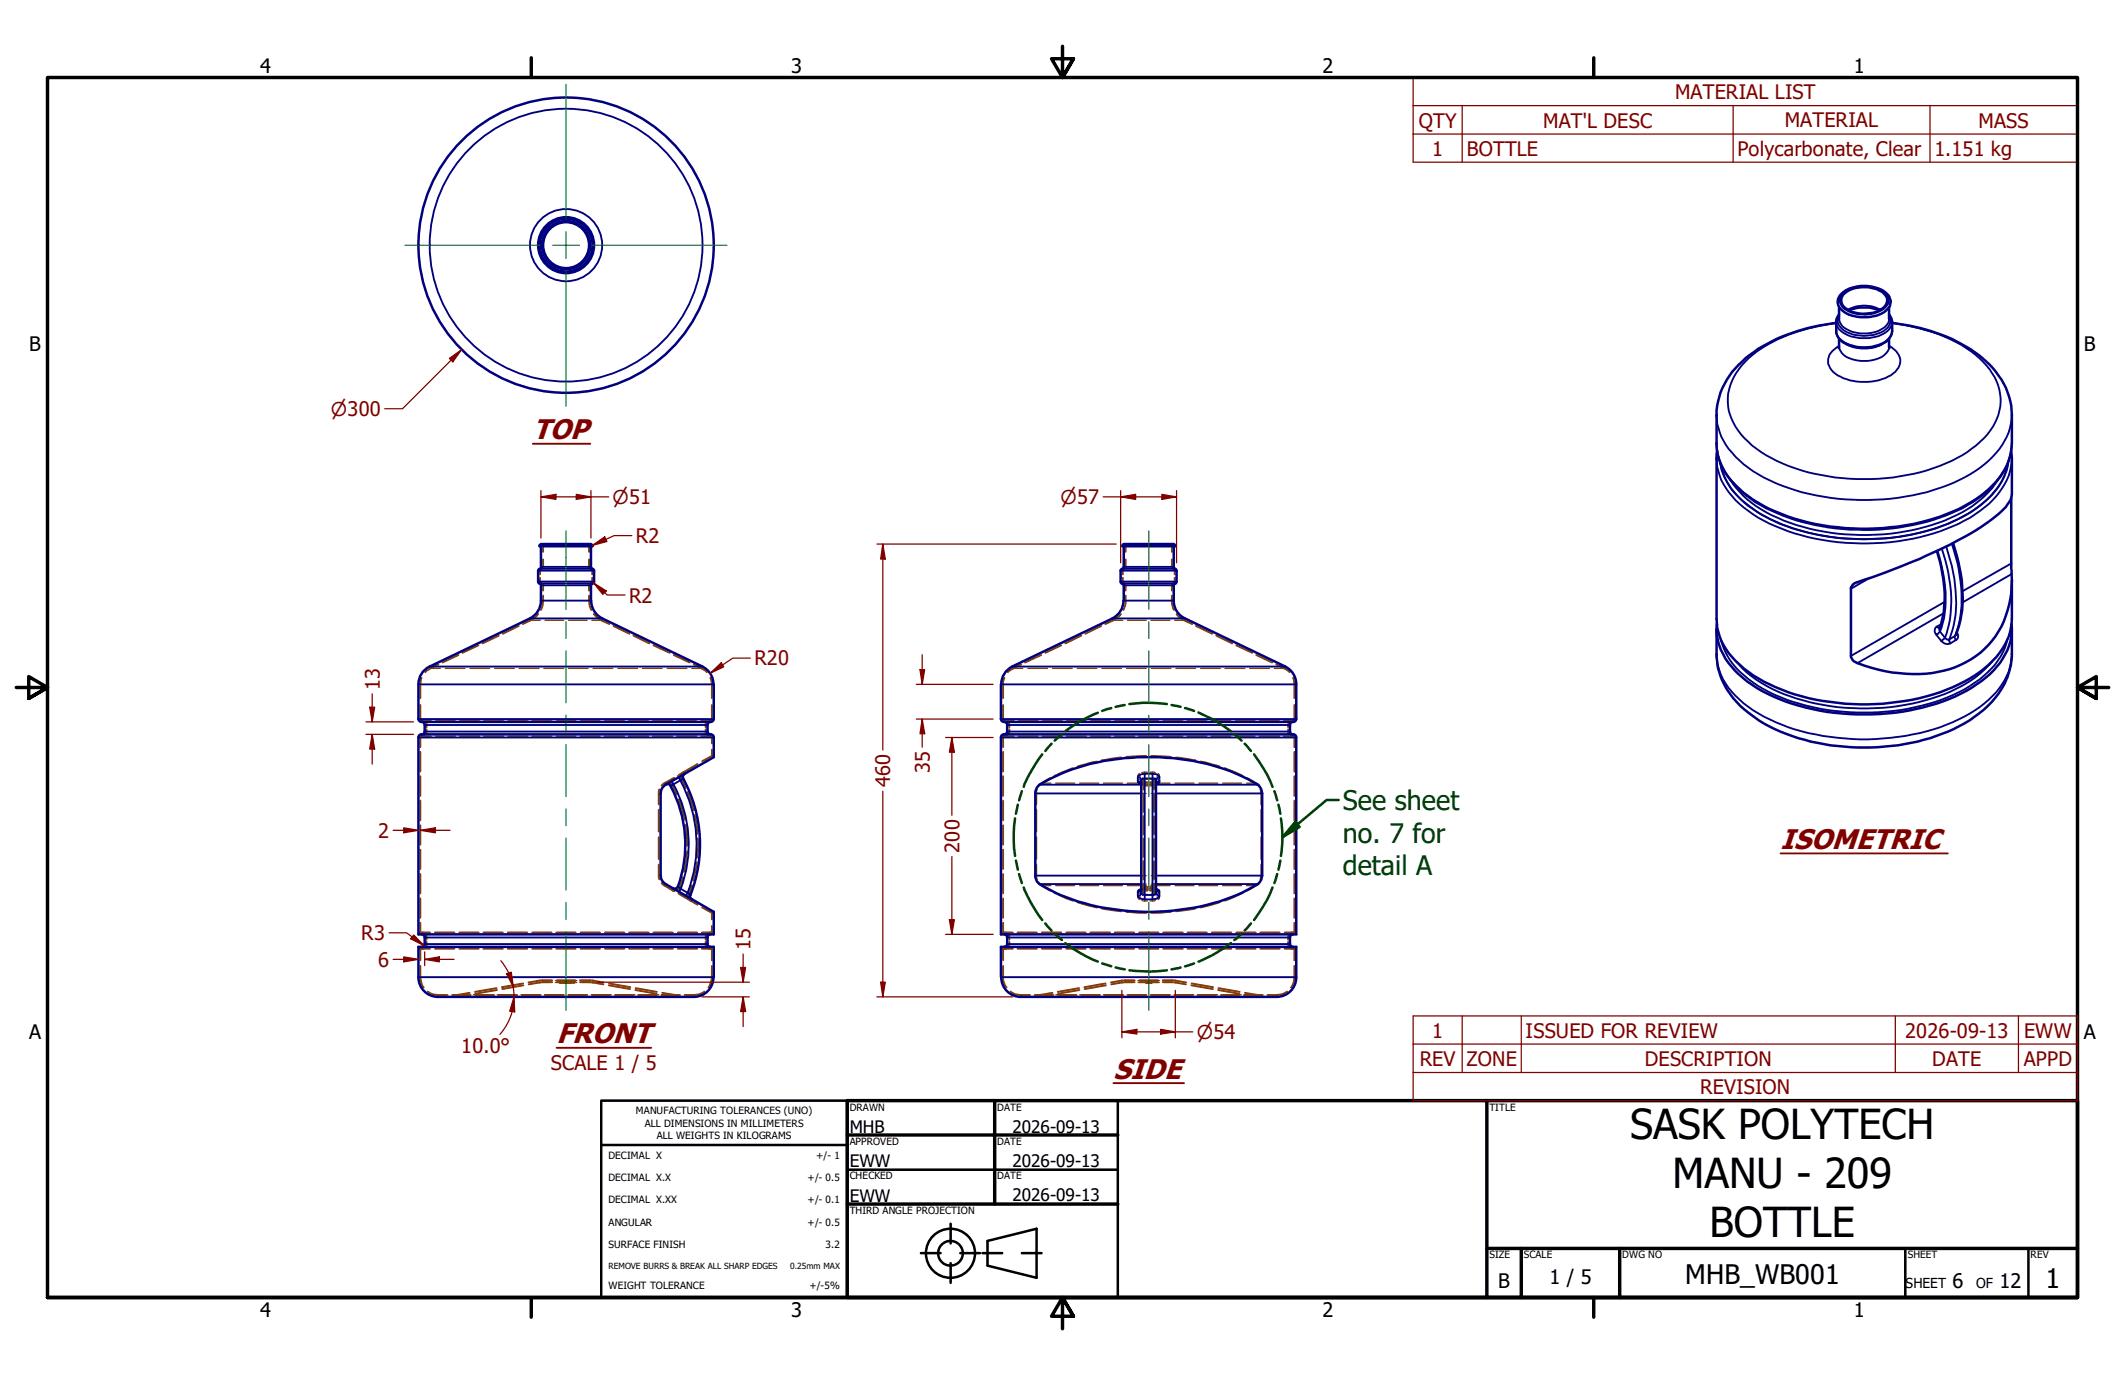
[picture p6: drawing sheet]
<svg xmlns="http://www.w3.org/2000/svg" width="432mm" height="279mm" viewBox="0 0 432 279" stroke-linecap="round" stroke-linejoin="round" font-family="sans-serif">
<defs><g id="words">
<g font-size="8.4">
<text x="331.2" y="231.4">SASK POLYTECH</text>
<text x="339.9" y="241.4">MANU - 209</text>
<text x="347.3" y="251.4">BOTTLE</text>
</g>
<g font-size="5.8" fill="#800000">
<text x="108.3" y="89.3">TOP</text>
<text x="361.8" y="172.5">ISOMETRIC</text>
<text x="113.1" y="212">FRONT</text>
<text x="226.3" y="219.2">SIDE</text>
</g>
<g font-size="5.5" fill="#004000">
<text x="272.9" y="164.7">See sheet</text>
<text x="272.9" y="171.2">no. 7 for</text>
<text x="272.9" y="177.8">detail A</text>
</g>
<g font-size="5.5">
<text x="342.5" y="260.9">MHB_WB001</text>
<text x="415.7" y="261.7">1</text>
</g>
<g font-size="4.1">
<text x="52.8" y="14.7">4</text>
<text x="160.8" y="14.7">3</text>
<text x="268.7" y="14.7">2</text>
<text x="376.7" y="14.7">1</text>
<text x="5.9" y="71.4">B</text>
<text x="423.4" y="71.4">B</text>
<text x="5.9" y="211.1">A</text>
<text x="423.4" y="211.1">A</text>
<text x="304.4" y="261.7">B</text>
<text x="314.8" y="261">1 / 5</text>
<text x="396.7" y="261.6">6</text>
<text x="406.3" y="261.6">12</text>
<text x="52.8" y="267.7">4</text>
<text x="160.8" y="267.7">3</text>
<text x="268.7" y="267.7">2</text>
<text x="376.7" y="267.7">1</text>
</g>
<g font-size="4.1" fill="#800000">
<text x="340.4" y="20.1">MATERIAL LIST</text>
<text x="288.3" y="25.9">QTY</text>
<text x="313.6" y="25.9">MAT'L DESC</text>
<text x="362.6" y="25.8">MATERIAL</text>
<text x="402" y="25.9">MASS</text>
<text x="291" y="31.6">1</text>
<text x="298.1" y="31.6">BOTTLE</text>
<text x="353.1" y="31.7">Polycarbonate, Clear</text>
<text x="393.1" y="31.7">1.151 kg</text>
<text x="129.2" y="110.4">R2</text>
<text x="127.8" y="122.4">R2</text>
<text x="153.3" y="135.2">R20</text>
<text x="77.2" y="140.1" transform="rotate(-90 77.2 140.1)">13</text>
<text x="180.9" y="160" transform="rotate(-90 180.9 160)">460</text>
<text x="188.9" y="157.1" transform="rotate(-90 188.9 157.1)">35</text>
<text x="76.8" y="170.2">2</text>
<text x="194.9" y="173.2" transform="rotate(-90 194.9 173.2)">200</text>
<text x="73.4" y="191">R3</text>
<text x="76.8" y="196.5">6</text>
<text x="152.5" y="193" transform="rotate(-90 152.5 193)">15</text>
<text x="93.7" y="214">10.0°</text>
<text x="291" y="210.8">1</text>
<text x="310" y="210.8">ISSUED FOR REVIEW</text>
<text x="387.2" y="210.8">2026-09-13</text>
<text x="411.3" y="210.8">EWW</text>
<text x="112" y="217.4">SCALE 1 / 5</text>
<text x="288.5" y="216.5">REV</text>
<text x="298" y="216.5">ZONE</text>
<text x="334.2" y="216.5">DESCRIPTION</text>
<text x="392.6" y="216.5">DATE</text>
<text x="411.2" y="216.5">APPD</text>
<text x="345.4" y="222.2">REVISION</text>
</g>
<g font-size="3.9" fill="#800000">
<text x="67.2" y="84.5">⌀300</text>
<text x="124.5" y="102.4">⌀51</text>
<text x="215.5" y="102.4">⌀57</text>
<text x="243.2" y="211.1">⌀54</text>
</g>
<g font-size="3.5">
<text x="172.7" y="230.1">MHB</text>
<text x="205.7" y="230.1">2026-09-13</text>
<text x="172.7" y="237.2">EWW</text>
<text x="205.7" y="237.1">2026-09-13</text>
<text x="172.7" y="244.2">EWW</text>
<text x="205.7" y="244.1">2026-09-13</text>
</g>
<g font-size="2.8">
<text x="387.2" y="261.6">SHEET</text>
<text x="401.6" y="261.6">OF</text>
</g>
<g font-size="2">
<text x="129.2" y="226.4">MANUFACTURING TOLERANCES (UNO)</text>
<text x="172.7" y="225.7">DRAWN</text>
<text x="202.6" y="225.7">DATE</text>
<text x="302.6" y="225.7">TITLE</text>
<text x="131" y="228.9">ALL DIMENSIONS IN MILLIMETERS</text>
<text x="133.5" y="231.4">ALL WEIGHTS IN KILOGRAMS</text>
<text x="172.7" y="232.7">APPROVED</text>
<text x="202.6" y="232.7">DATE</text>
<text x="123.6" y="235.5">DECIMAL X</text>
<text x="123.6" y="240">DECIMAL X.X</text>
<text x="165.9" y="235.5">+/- 1</text>
<text x="172.7" y="239.6">CHECKED</text>
<text x="202.6" y="239.6">DATE</text>
<text x="123.6" y="244.5">DECIMAL X.XX</text>
<text x="164.1" y="240">+/- 0.5</text>
<text x="164.1" y="244.5">+/- 0.1</text>
<text x="123.6" y="249">ANGULAR</text>
<text x="164.1" y="249.1">+/- 0.5</text>
<text x="172.7" y="246.7">THIRD ANGLE PROJECTION</text>
<text x="123.6" y="253.6">SURFACE FINISH</text>
<text x="167.8" y="253.7">3.2</text>
<text x="302.6" y="255.7">SIZE</text>
<text x="309.6" y="255.7">SCALE</text>
<text x="329.6" y="255.7">DWG NO</text>
<text x="387.7" y="255.7">SHEET</text>
<text x="412.6" y="255.7">REV</text>
<text x="123.6" y="261.9">WEIGHT TOLERANCE</text>
<text x="164.5" y="262">+/-5%</text>
</g>
<g font-size="1.7">
<text x="123.6" y="257.9">REMOVE BURRS &amp; BREAK ALL SHARP EDGES</text>
<text x="160.5" y="257.9">0.25mm MAX</text>
</g>
</g></defs>
<!-- layer: Hidden (EDDT) -->
<path d="M114.9 199.6h.1" fill="none" stroke="#804000" stroke-width=".38"/>
<circle cx="115" cy="199.6" r=".19" fill="#804000"/>
<path d="M114.6 199.6h.1M114.7 199.6h.2" fill="none" stroke="#804000" stroke-width=".38"/>
<g fill="#804000">
<circle cx="115" cy="199.6" r=".19"/>
<circle cx="114.9" cy="199.6" r=".19"/>
<circle cx="114.7" cy="199.6" r=".19"/>
<circle cx="114.6" cy="199.6" r=".19"/>
<circle cx="114.3" cy="199.6" r=".19"/>
</g>
<path d="M113.7 199.6h.1M113.9 199.6h.2M114.2 199.6h.1" fill="none" stroke="#804000" stroke-width=".38"/>
<g fill="#804000">
<circle cx="113.7" cy="199.6" r=".19"/>
<circle cx="114.3" cy="199.6" r=".19"/>
<circle cx="114.2" cy="199.6" r=".19"/>
</g>
<!-- layer: Hidden Narrow (EDDT) -->
<path d="M114 199.6h.1" fill="none" stroke="#804000" stroke-width=".25"/>
<!-- layer: Hidden (EDDT) -->
<g fill="#804000">
<circle cx="113.7" cy="199.6" r=".19"/>
<circle cx="113.9" cy="199.6" r=".19"/>
</g>
<!-- layer: Hidden Narrow (EDDT) -->
<path d="M114 199.6h.1M114.1 199.6h.1" fill="none" stroke="#804000" stroke-width=".25"/>
<!-- layer: Hidden (EDDT) -->
<circle cx="114.2" cy="199.6" r=".19" fill="#804000"/>
<!-- layer: Hidden Narrow (EDDT) -->
<path d="M114 199.6h.1" fill="none" stroke="#804000" stroke-width=".25"/>
<!-- layer: Hidden (EDDT) -->
<circle cx="113.7" cy="199.6" r=".19" fill="#804000"/>
<!-- layer: Hidden Narrow (EDDT) -->
<path d="M115.6 199.6h.1" fill="none" stroke="#804000" stroke-width=".25"/>
<!-- layer: Hidden (EDDT) -->
<circle cx="115.7" cy="199.6" r=".19" fill="#804000"/>
<!-- layer: Hidden Narrow (EDDT) -->
<path d="M115.4 199.6h.1M115.6 199.6h.1" fill="none" stroke="#804000" stroke-width=".25"/>
<!-- layer: Hidden (EDDT) -->
<circle cx="115.3" cy="199.6" r=".19" fill="#804000"/>
<!-- layer: Hidden Narrow (EDDT) -->
<path d="M115.4 199.6h.1" fill="none" stroke="#804000" stroke-width=".25"/>
<!-- layer: Hidden (EDDT) -->
<path d="M115.2 199.6h.1M115.4 199.6h.2M115.8 199.6h.1" fill="none" stroke="#804000" stroke-width=".38"/>
<circle cx="115.8" cy="199.6" r=".19" fill="#804000"/>
<!-- layer: Hidden Narrow (EDDT) -->
<path d="M115.5 199.6h.1" fill="none" stroke="#804000" stroke-width=".25"/>
<!-- layer: Hidden (EDDT) -->
<circle cx="115.2" cy="199.6" r=".19" fill="#804000"/>
<path d="M116 199.6h.1M116.4 199.6h.2" fill="none" stroke="#804000" stroke-width=".38"/>
<g fill="#804000">
<circle cx="116.1" cy="199.6" r=".19"/>
<circle cx="116.6" cy="199.6" r=".19"/>
<circle cx="116" cy="199.6" r=".19"/>
<circle cx="116.5" cy="199.6" r=".19"/>
</g>
<g fill="none" stroke="#804000" stroke-width=".38">
<path d="M109.7 117.4v.8l.3 .2M110 115.8l-.3 .2v.7M110.2 118.6l.2 1.4M110.4 113.7v1.5l-.2 .3M110.4 110.6v1.5M119.7 113.7l.1 1.8M119.7 110.6v1.5M119.8 118.6l-.1 1.4M120 115.8l.3 .2v.7M120.3 117.4v.8l-.3 .2M85.7 137.7l-.3 1.4v2.8M89.1 135l-1.7 .8-1 .8"/>
<path d="M93.2 133.1l-3.3 1.5M97.2 131.1l-3.2 1.6M101.3 129.2l-3.3 1.5M105.4 127.2l-3.2 1.6M109.3 124.8l-.1 .2a7.6 7.6 0 0 1-3 1.8M110.4 121l-.2 2.1-.3 .9M119.7 121l.1 2.1 .3 .9M120.6 124.8l.3 .2a7.6 7.6 0 0 0 2.9 1.8M124.7 127.2l3.2 1.6M128.7 129.2l3.3 1.5M132.8 131.1l3.3 1.6M136.9 133.1l3.2 1.5"/>
<path d="M141 135l2.4 1.3 .2 .3M144.3 137.7l.4 1.4v2.8M85.4 143.3l.1 2.9M85.4 152.8v4M85.4 157.7v4M85.5 149.7l-.1 2.1M85.5 146.2l2.1 .1M85.7 146.3l.5 .1M86.2 149.5l-.5 .1M86.6 146.8l.1 1M86.7 148.2l-.1 1M87.6 149.6l-2.1 .1"/>
<path d="M88.6 149.6h3.9M88.6 146.3h3.9M93.5 149.6h3.9M93.5 146.3h3.9M98.4 149.6h3.9M98.4 146.3h3.9M103.3 149.6h3.9M103.3 146.3h3.9M108.1 149.6h4M108.1 146.3h4M113.1 149.6h3.9M113.1 146.3h3.9"/>
<path d="M118 149.6h3.9M118 146.3h3.9M122.9 149.6h3.9M122.9 146.3h3.9M127.8 149.6h3.9M127.8 146.3h3.9M132.7 149.6h3.9M132.7 146.3h3.9M135.1 159.1l-.7 .5M135.6 158.9l-.5 .2M136.2 159.1a4.1 4.1 0 0 1 1.3 2.4M137 158.1l-1.9 1"/>
<path d="M137.5 149.6h4M137.5 146.3h4M138.4 157.9l.9 2.2M138.9 156.9l-.4 .4M141.7 155.3l-3.8 2.2M142.5 149.6l2 .1M143.4 148.2l.1 1M143.5 146.8l-.1 1M143.8 149.5l.5 .1M144.3 146.3l-.5 .1M144.5 146.2l-2 .1M144.6 149.7l.1 1.4"/>
<path d="M144.7 143.3l-.1 2.9M144.7 152.3v1.3l-2 1.1M85.4 162.7v4M85.4 167.7v3.9M85.4 172.7v3.9M85.4 177.6v3.9M133.9 175.7v2.5l.1 .5M133.9 164.5v4.5M133.9 170.1v4.5M134 160.4l-.1 .4v2.6M134.4 179.5l.4 .3 2.2 1.3M137.9 162.4l1.2 4.2"/>
<path d="M138.7 178.2a4.1 4.1 0 0 1-1 2.6M139.3 167.6l.3 4.3M139.6 173l-.6 4.2M139.7 161l1.3 3.7M140.6 179.9l-.7 2.3M141.2 165.6l.4 2.2 .1 1.6M141.6 175.2l-.8 3.7M141.8 170.4l-.1 3.8M85.4 196.3a8.7 8.7 0 0 0 .3 3.8l.4 .6M85.4 187.5v2h2M85.4 182.6v3.9M85.7 189.5l.5 .1"/>
<path d="M86.2 192.7l-.5 .1M86.6 190l.1 .9M86.7 191.4l-.1 .9M87.4 192.8h-2v2.3M88.4 192.8h3.9M88.4 189.5h3.9M93.3 192.8h4M93.3 189.5h4M98.2 192.8h4M98.2 189.5h4M103.2 192.8h3.9M103.2 189.5h3.9"/>
<path d="M106.3 199.8l-4.3 .8M108.1 192.8h4M108.1 189.5h4M109.8 199.2l-2.4 .4M109.9 199.6l-2.5 .4M110 199.6h2.2M110 199.2h2.2M113 192.8h4M113 189.5h4M113.2 199.6h3.7M113.2 199.2h3.7M117.9 199.6h2.1"/>
<path d="M117.9 199.2h2.1M118 192.8h3.9M118 189.5h3.9M120.2 199.6l2.4 .4M120.3 199.2l2.4 .4M122.9 192.8h4M122.9 189.5h4M123.8 199.8l4.3 .8M127.8 192.8h4M127.8 189.5h4M132.8 192.8h3.9M132.8 189.5h3.9"/>
<path d="M136.5 180.8l.7 .2M137.7 192.8h4M137.7 189.5h4M137.9 181.6l3.8 2.2M140 182.7l.4 .4M142.6 192.8h2.1v2.3M142.7 184.4l2 1.1v1.3M143.4 191.4l.1 .9M143.5 190l-.1 .9M143.8 192.7l.5 .1M144.3 189.5l-.5 .1M144.7 196.3a6.9 6.9 0 0 1-.4 3.8l-.3 .6"/>
<path d="M144.7 188.2v1.3h-2.1M86.9 201.5l.2 .1a3.3 3.3 0 0 0 1.9 .6h1.9M91.9 202.2h3.7M92.6 202.6h.3M95.4 201.7l-2.3 .4M95.5 202.1l-2.3 .5M96.6 202.2h3.8M100.9 200.8l-4.4 .7M101 201.2l-4.4 .7M101.3 202.2h3.8M106 202.2h3.9M106.4 200.2l-4.4 .8"/>
<path d="M110.7 202.2h3.9M115.5 202.2h3.8M120.2 202.2h3.8M123.7 200.2l4.3 .8M125 202.2h3.7M129.1 201.2l4.3 .7M129.2 200.8l4.3 .7M129.7 202.2h3.8M134.4 202.2h3.8M134.5 202.1l2.4 .5M134.6 201.7l2.4 .4M137.2 202.6h.2"/>
<path d="M143.1 201.5l-.1 .1a3.3 3.3 0 0 1-2 .6h-1.9"/>
</g>
<!-- layer: Hidden Narrow (EDDT) -->
<g fill="none" stroke="#804000" stroke-width=".25">
<path d="M87.4 135.8h2.1M90.5 135.8h4M95.5 135.8h4M100.5 135.8h4M105.5 135.8h4M107.8 126h2M110.5 135.8h4.1M110.7 126h3.9M115.5 135.8h4M115.5 126h3.8M120.3 126h1.9M120.5 135.8h4"/>
<path d="M125.5 135.8h4M130.6 135.8h4M135.6 135.8h4M140.6 135.8h2M136.3 158.4v.1M136.5 158.6v.2M136.7 159.4l-.1 .1M136.8 159.4h.1M137.7 157.6v.1M137.8 157.9h.1M138.3 158.5l-.1 .1M138.5 158.4h-.1"/>
<path d="M109.5 199.3h2.2M109.6 199.6h2.2M112.8 199.6h4.4M112.8 199.3h4.4M118.3 199.6h2.2M118.3 199.3h2.2M137.9 181.4l-.1 .1M138 181.2l-.1 .1M138.1 180.3l.1 .1M138.2 180.5l.1 .1M139.3 182.2l-.1 .2M139.4 182l-.1 .1"/>
<path d="M139.7 181.4l.1 .1M139.9 181.6l.1 .1M93.3 202.1h1.9M93.3 202.5h2M96.2 202.1h3.9M96.3 202.5h3.8M101 202.1h3.9M101.1 202.5h3.8M105.9 202.5h3.8M105.9 202.1h3.8M110.7 202.5h3.9M110.7 202.1h3.9"/>
<path d="M115.5 202.5h3.9M115.5 202.1h3.9M120.3 202.5h3.8M120.3 202.1h3.9M125.2 202.5h3.8M125.2 202.1h3.8M129.9 202.5h3.9M130 202.1h3.9M134.7 202.5h2M134.8 202.1h2"/>
</g>
<!-- layer: Symbol (EDDT) -->
<path d="M108.3 90.2h11.7M113.1 212.9h19.2" fill="none" stroke="#800000" stroke-width=".38"/>
<!-- layer: Visible Narrow (EDDT) -->
<g fill="none" stroke="#000080" stroke-width=".38">
<path d="M109.3 118.2h11.4M109.3 116h11.4M109.7 118.6h10.7M109.7 115.6h10.7M109.9 118.9h10.2M109.9 115.2h10.2M85 139.1h60M87.3 135.4h55.4M107.7 125.7h14.7M109.9 122h10.2M85 149.9h60M85 146.1h60"/>
<path d="M86.3 148.7h57.5M86.3 147.3h57.5M136.5 158.8l.3 .6M136.8 159.4l-.5 .3M136.9 159.4a25.7 25.7 0 0 1 1.4 21.2M137.9 157.9l.3 .7-1.4 .8M138.2 158.6a27.3 27.3 0 0 1 1.5 22.8M138.8 158.2l-.6 .4M85 198.6h60M86.3 191.8h57.5M86.3 190.5h57.5M137.7 180.1l.6 .5"/>
<path d="M138.3 180.6l-.3 .6M138.3 180.6l1.4 .8M139.7 181.4l.6 .5M139.7 181.4l-.3 .6"/>
<circle cx="115" cy="49.8" r="5"/>
<circle cx="115" cy="49.8" r="7.3"/>
<circle cx="115" cy="49.8" r="27.7"/>
</g>
<!-- layer: Visible (EDDT) -->
<g fill="none" stroke="#000080" stroke-width=".51">
<path d="M109.3 116v2.2M109.3 118.2l.4 .4M109.7 115.6l-.4 .4M109.7 111h10.7M109.7 118.6l.3 .4M109.9 111v4.2M109.9 118.9v3.1M110 115.2l-.3 .4M120 110.6h.2l.2 .4M120 110.6h-10h-.2l-.2 .4M120.1 115.2l.3 .4M120.1 111v4.2"/>
<path d="M120.1 118.9v3.1M120.4 118.6l-.3 .4M120.4 115.6l.3 .4M120.7 116v2.2M120.7 118.2l-.3 .4M85 139.1v7a.6 .6 0 0 0 .6 .6M87.3 135.5a4 4 0 0 0-2.3 3.5M107.7 125.7l-20.4 9.7M109.9 122.1a4 4 0 0 1-2.2 3.6M120.1 122.1a4 4 0 0 0 2.3 3.6l20.3 9.7M142.7 135.5a4 4 0 0 1 2.3 3.5M145 139.1v7a.6 .6 0 0 1-.6 .6h-58.8"/>
<path d="M85 149.9v40h60v-4.6l-9.7-5.7a2.15 2.15 0 0 1-1.1-1.7v-16.7a2.14 2.14 0 0 1 1.1-1.8l9.7-5.5v-4M85.6 149.2h58.8a.6 .6 0 0 1 .6 .6M85.6 149.2a.6 .6 0 0 0-.6 .6M85.7 146.7a.6 .6 0 0 1 .6 .6M86.3 147.3v1.3a.6 .6 0 0 1-.6 .6M135.3 159.4l.6-.1 .4 .4M136.3 159.7a24.8 24.8 0 0 1 1.4 20.6l-.6 .3-.4-.1M139.1 157.3a.73 .73 0 0 0-.3 .9 28 28 0 0 1 1.5 23.7M143.8 147.3v1.3a.6 .6 0 0 0 .6 .6M144.4 146.7a.6 .6 0 0 0-.6 .6M85.7 189.9a.6 .6 0 0 1 .6 .6M86.3 190.5v1.3a.6 .6 0 0 1-.6 .6"/>
<path d="M140.3 181.8a.73 .73 0 0 0 .3 .9M143.8 190.5v1.3a.6 .6 0 0 0 .6 .6M144.4 189.9a.6 .6 0 0 0-.6 .6M145 198.6a4 4 0 0 1-4 4h-52M145 198.6v-6.2h-60v6.2a4 4 0 0 0 4 4"/>
<circle cx="115" cy="49.8" r="4.7"/>
<circle cx="115" cy="49.8" r="5.4"/>
<circle cx="115" cy="49.8" r="5.7"/>
<circle cx="115" cy="49.8" r="30"/>
</g>
<!-- layer: Hidden (EDDT) -->
<g fill="#804000">
<circle cx="233.7" cy="199.6" r=".19"/>
<circle cx="232.9" cy="199.6" r=".19"/>
<circle cx="233" cy="199.6" r=".19"/>
<circle cx="233.1" cy="199.6" r=".19"/>
<circle cx="233.5" cy="199.6" r=".19"/>
<circle cx="233.3" cy="199.6" r=".19"/>
</g>
<!-- layer: Hidden Narrow (EDDT) -->
<path d="M233.1 199.6h.1" fill="none" stroke="#804000" stroke-width=".25"/>
<!-- layer: Hidden (EDDT) -->
<g fill="#804000">
<circle cx="232.9" cy="199.6" r=".19"/>
<circle cx="233" cy="199.6" r=".19"/>
</g>
<!-- layer: Hidden Narrow (EDDT) -->
<path d="M233 199.6h.1M233.1 199.6h.1M233.5 199.6h.1" fill="none" stroke="#804000" stroke-width=".25"/>
<!-- layer: Hidden (EDDT) -->
<circle cx="233.7" cy="199.6" r=".19" fill="#804000"/>
<!-- layer: Hidden Narrow (EDDT) -->
<path d="M233 199.6h.1M233.7 199.6h.1" fill="none" stroke="#804000" stroke-width=".25"/>
<!-- layer: Hidden (EDDT) -->
<circle cx="233" cy="199.6" r=".19" fill="#804000"/>
<!-- layer: Hidden Narrow (EDDT) -->
<path d="M233 199.6h.1M233.4 199.6h.1M233.7 199.6h.1" fill="none" stroke="#804000" stroke-width=".25"/>
<!-- layer: Hidden (EDDT) -->
<g fill="#804000">
<circle cx="233.8" cy="199.6" r=".19"/>
<circle cx="233.9" cy="199.6" r=".19"/>
<circle cx="232.9" cy="199.6" r=".19"/>
</g>
<!-- layer: Hidden Narrow (EDDT) -->
<path d="M233.4 199.6h.1" fill="none" stroke="#804000" stroke-width=".25"/>
<!-- layer: Hidden (EDDT) -->
<g fill="#804000">
<circle cx="233.9" cy="199.6" r=".19"/>
<circle cx="232.9" cy="199.6" r=".19"/>
</g>
<path d="M232.9 199.6h.1M233 199.6h.3M233.6 199.6h.3" fill="none" stroke="#804000" stroke-width=".38"/>
<g fill="#804000">
<circle cx="233" cy="199.6" r=".19"/>
<circle cx="233.9" cy="199.6" r=".19"/>
<circle cx="232.9" cy="199.6" r=".19"/>
</g>
<g fill="none" stroke="#804000" stroke-width=".38">
<path d="M228.2 117.4v.8l.3 .2M228.5 115.8l-.3 .2v.7M228.7 118.6v1.4M228.7 113.7v1.8M228.7 110.6v1.5M238.1 113.7l.1 1.8M238.1 110.6v1.5M238.2 118.6l-.1 1.4M238.4 115.8l.3 .2v.7M238.7 117.4v.8l-.3 .2M204.1 137.7l-.3 .9v3.3M207.5 135a8 8 0 0 0-2.7 1.6"/>
<path d="M211.6 133.1l-3.3 1.5M215.6 131.1l-3.2 1.6M219.7 129.2l-3.2 1.5M223.8 127.2l-3.3 1.6M227.8 124.8l-.2 .2a9.2 9.2 0 0 1-3 1.8M228.7 121a4.7 4.7 0 0 1-.4 3M238.1 121a4.7 4.7 0 0 0 .5 3M239.1 124.8l.2 .2a7.3 7.3 0 0 0 3 1.8M243 127.2l3.3 1.6M247.1 129.2l3.3 1.5M251.2 131.1l3.2 1.6M255.3 133.1l3.2 1.5"/>
<path d="M259.3 135a8 8 0 0 1 2.8 1.6M262.8 137.7l.2 1.4v2.8M203.8 149.7v2.1M203.8 143.3v2.9M203.8 152.8v4M203.8 157.7v4M203.9 146.2l2.1 .1M204.1 146.3l.5 .1M204.6 149.5l-.5 .1M205 146.8l.1 1M205.1 148.2l-.1 1M206 149.6l-2.1 .1"/>
<path d="M206.9 149.6h4M206.9 146.3h4M211.8 149.6h4M211.8 146.3h4M213.4 158.1l-.8 .5a2.95 2.95 0 0 0-1.6 1.1M216.7 149.6h4M216.7 146.3h4M218 156.1l-3.8 1.6M221.7 149.6h3.9M221.7 146.3h3.9M222.9 154.7l-4 1.1M226.6 149.6h3.9"/>
<path d="M226.6 146.3h3.9M227.8 153.9l-4 .6M231.5 149.6h3.9M231.5 146.3h3.9M231.8 159.2l.3 .1M232.2 159l.1 .4M232.3 158.9h.9M232.3 159.3l.9 .1M232.3 158.6v1.8M232.9 153.6l-4 .2M233.7 158.9h.9M233.9 153.6l4 .2"/>
<path d="M234.5 159.3l-.8 .1M234.5 158.6v1.8M234.6 159l-.1 .4M234.9 159.2l-.1 .1M236.3 149.6h4M236.3 146.3h4M239 153.9l4 .6M241.2 149.6h4M241.2 146.3h4M244 154.7l3.8 1.1M246.1 149.6h4M246.1 146.3h4"/>
<path d="M248.9 156.1l3.6 1.6M251.1 149.6h3.9M251.1 146.3h3.9M253.4 158.1l2 1.2 .4 .4M256 149.6h3.9M256 146.3h3.9M260.9 149.6l2 .1M261.7 148.2l.2 1M261.9 146.8l-.2 1M262.3 149.5l.5 .1M262.8 146.3l-.5 .1M262.9 146.2l-2 .1"/>
<path d="M263 149.7v2.1M263 143.3v2.9M263 152.8v4M263 157.7v4M203.8 162.7v4M203.8 167.7v3.9M203.8 172.7v3.9M203.8 177.6v3.9M210.6 175.7v2.5l.1 .5M210.6 164.5v4.5M210.6 170.1v4.5M210.7 160.4l-.1 .4v2.6"/>
<path d="M211 179.5l.4 .3 2 1.2M232.3 161.3v3.7M232.3 165.9v3.6M232.3 170.4v3.7M232.3 175v3.7M232.3 179.6v1.8M234.5 161.3v3.7M234.5 165.9v3.6M234.5 170.4v3.7M234.5 175v3.7M234.5 179.6v1.8M255.8 179.5l-.6 .5-1.8 1"/>
<path d="M256.2 160.4l.1 3M256.3 175.7l-.1 3M256.3 164.5v4.5M256.3 170.1v4.5M263 162.7v4M263 167.7v3.9M263 172.7v3.9M263 177.6v3.9M203.8 196.3a6.4 6.4 0 0 0 .4 3.8l.3 .6M203.8 187.5v2h2M203.8 182.6v3.9M204.1 189.5l.5 .1"/>
<path d="M204.6 192.7l-.5 .1M205 190l.1 .9M205.1 191.4l-.1 .9M205.8 192.8h-2v2.3M206.8 192.8h3.9M206.8 189.5h3.9M211.7 192.8h3.9M211.7 189.5h3.9M214.2 181.4l3.8 1.6M216.7 192.8h3.9M216.7 189.5h3.9M218.9 183.3l4 1.1"/>
<path d="M221.6 192.8h4M221.6 189.5h4M223.8 184.6l4 .6M224.7 199.8l-4.4 .8M226.5 192.8h3.9M226.5 189.5h3.9M228.2 199.2l-2.5 .4M228.2 199.6l-2.4 .4M228.4 199.2h2.2M228.5 199.6h2.1M228.9 185.3l4 .2M231.5 192.8h3.9"/>
<path d="M231.5 189.5h3.9M231.5 199.6h3.8M231.5 199.2h3.8M232.1 180.7l-.3 .1M233.2 180.6h-.9l-.1 .3M233.2 181h-.9M233.7 181h.9M233.7 180.6h.8l.1 .3M234.8 180.7l.1 .1M236.3 199.6h2.1M236.3 199.2h2.1M236.3 192.8h4"/>
<path d="M236.3 189.5h4M237.9 185.3l-4 .2M238.6 199.6l2.4 .4M238.6 199.2l2.4 .4M241.3 192.8h3.9M241.3 189.5h3.9M242.1 199.8l4.4 .8M243 184.6l-4 .6M246.3 192.8h3.9M246.3 189.5h3.9M247.8 183.3l-3.8 1.1M251.2 192.8h3.9"/>
<path d="M251.2 189.5h3.9M252.5 181.4l-3.6 1.6M256.1 192.8h3.9M256.1 189.5h3.9M261 192.8h2v2.3M261.7 191.4l.2 .9M261.9 190l-.2 .9M262.3 192.7l.5 .1M262.8 189.5l-.5 .1M263 196.3a8.7 8.7 0 0 1-.3 3.8l-.4 .6M263 187.5v2h-2M263 182.6v3.9"/>
<path d="M205.3 201.5l.2 .1a2.99 2.99 0 0 0 1.9 .6h1.9M210.2 202.2h3.9M211.1 202.6h.2M213.9 201.7l-2.4 .4M213.9 202.1l-2.4 .5M215 202.2h3.8M219.3 200.8l-4.4 .7M219.3 201.2l-4.3 .7M219.7 202.2h3.8M224.4 202.2h3.8M224.7 200.2l-4.3 .8M229.2 202.2h3.7"/>
<path d="M233.9 202.2h3.8M238.6 202.2h3.8M242.1 200.2l4.3 .8M243.3 202.2h3.8M247.5 201.2l4.3 .7M247.6 200.8l4.3 .7M248.1 202.2h3.7M252.8 202.2h3.8M252.9 202.1l2.4 .5M253 201.7l2.3 .4M255.5 202.6h.3M261.6 201.5l-.2 .1a3.3 3.3 0 0 1-2 .6h-1.8"/>
</g>
<!-- layer: Hidden Narrow (EDDT) -->
<g fill="none" stroke="#804000" stroke-width=".25">
<path d="M205.9 135.8h1.9M208.9 135.8h4M213.9 135.8h4M218.9 135.8h4M223.9 135.8h4M226.3 126h1.9M228.9 135.8h4M229.1 126h3.8M233.9 126h3.8M233.9 135.8h4M238.7 126h1.9M239 135.8h4"/>
<path d="M244 135.8h4M248.9 135.8h4.1M253.9 135.8h4M259 135.8h2M211.6 159.1h2M214.5 159.1h3.9M219.4 159.1h3.9M224.2 159.1h3.9M229 159.1h4.2M231.2 157.6l.5 .1M231.2 157.6v.1M231.2 157.9h.1"/>
<path d="M231.5 157.2l-.3 .4M231.7 158.5l-.5-.1 .3 .5M231.9 159.4h1.3M232 159.1h.6M232.2 158.9l.1 .5h.3M232.2 158.1l.1 .5 .1-.2M232.2 159.4h-.3l.2 .2M232.3 159.7h.9M232.5 159.5h.7M232.6 156.9l-.6 .1M232.6 156.9v.1M232.6 157.2h.1"/>
<path d="M232.6 156.9h.6M233.2 158.4h-.7M233.7 159.5h.6M233.7 158.4h.6M233.7 159.7h.8M233.7 159.1h4M233.7 156.9h.5M233.7 159.4h1.2M234.2 156.9l.6 .1M234.2 156.9v.1M234.2 157.2h.1M234.7 158.9l-.2 .5h-.3"/>
<path d="M234.7 158.1l-.2 .5-.1-.2M234.7 159.4h.2l-.1 .2M234.8 159.1h-.6M235.1 158.5l.5-.1-.3 .5M235.3 157.2l.3 .4M235.6 157.6l-.5 .1M235.6 157.6v.1M235.6 157.9h.1M238.8 159.1h3.8M243.6 159.1h3.9M248.4 159.1h3.9M253.3 159.1h1.9"/>
<path d="M211.6 180h2M214.5 180h3.9M219.4 180h3.9M224.2 180h3.9M229 180h3.9M231.9 179.6h1M231.9 177.9h1M231.9 161.2h1M233.9 180h3.8M233.9 179.6h1M233.9 177.9h1M233.9 161.2h1"/>
<path d="M238.8 180h3.8M243.6 180h3.9M248.4 180h3.9M253.3 180h1.9M227.9 199.3h2.2M228 199.6h2.2M231.2 182.4l.3 .4M231.2 182v.1M231.2 182.2v.2M231.2 199.3h4.4M231.3 199.6h4.3M231.5 181.1l-.3 .4 .5-.1"/>
<path d="M231.7 182.2l-.5 .2M232 183l.6 .1M232 180.3l-.1 .3 .3-.1M232.3 180.1h.9M232.3 180.5l-.1 .6M232.3 181.5v-.1l-.1 .5M232.5 181.7h.7M232.6 182.8h.1M232.6 182.9v.2M232.6 183.1h.6M233.2 180.3h-.7M233.2 180.8l-1.2 .1"/>
<path d="M233.2 180.5h-.8M233.7 180.3h.7M233.7 180.8l1.1 .1M233.7 180.1h.8M233.7 180.5h.7M233.7 183.1h.5M234.2 182.8h.1M234.2 182.9v.2M234.4 181.7h-.7M234.4 181.5l.1-.1 .2 .5M234.5 180.5l.2 .6M234.8 183l-.6 .1"/>
<path d="M234.8 180.3l.1 .3-.2-.1M235.1 182.2l.5 .2M235.3 181.1l.3 .4-.5-.1M235.6 182.4l-.3 .4M235.6 182v.1M235.6 182.2v.2M236.7 199.6h2.1M236.7 199.3h2.2M211.7 202.1h1.9M211.8 202.5h1.9M214.6 202.1h3.8M214.6 202.5h3.9"/>
<path d="M219.4 202.1h3.9M219.5 202.5h3.8M224.2 202.1h3.9M224.3 202.5h3.8M229 202.1h3.9M229.1 202.5h3.8M233.9 202.5h3.8M233.9 202.1h3.8M238.7 202.5h3.9M238.7 202.1h3.9M243.5 202.5h3.9M243.6 202.1h3.8"/>
<path d="M248.3 202.5h3.9M248.4 202.1h3.8M253.2 202.5h1.9M253.2 202.1h1.9"/>
</g>
<!-- layer: Symbol (EDDT) -->
<path d="M361.8 173.4h34M226.3 220.1h14.3" fill="none" stroke="#800000" stroke-width=".38"/>
<!-- layer: Visible Narrow (EDDT) -->
<g fill="none" stroke="#000080" stroke-width=".38">
<path d="M374.2 59.9a7.2 7.2 0 0 1 7.9-1 2.37 2.37 0 0 1 1.5 2.9 6.3 6.3 0 0 1-6.5 2 3.9 3.9 0 0 1-3.3-2.5l.1-.7zM373.1 67.2a3 3 0 0 0 2.3 2.6 8.5 8.5 0 0 0 7.8-.5l.9-.9 .4-1.2M373.1 65.5a3 3 0 0 0 2.3 2.6 8.1 8.1 0 0 0 8.5-1.2l.4-.7 .2-.7M373.1 65.7a33.8 33.8 0 0 0-16.9 6.4 12 12 0 0 0-5.1 9.6 11.7 11.7 0 0 0 4.2 8.1 29 29 0 0 0 14.8 6.7 42.7 42.7 0 0 0 28.6-4 18.4 18.4 0 0 0 6.7-6.6 10.2 10.2 0 0 0-1.7-11.6 27.1 27.1 0 0 0-15-7.9l-4.2-.7M373.7 64.1a2.02 2.02 0 0 0 .7 2.8 7.8 7.8 0 0 0 9.1-.3l.5-.7a1.7 1.7 0 0 0-.1-1.8M373.7 64.8a2.96 2.96 0 0 0 2.2 2.4 7.2 7.2 0 0 0 7.4-1 1.74 1.74 0 0 0 .6-1.4M373.7 70.4a3.5 3.5 0 0 0 3.3 2.8 6.9 6.9 0 0 0 6.3-1.4 1.74 1.74 0 0 0 .6-1.4M373.7 70.3a3.6 3.6 0 0 0-2.2 3.6 4.7 4.7 0 0 0 3 2.9 11.7 11.7 0 0 0 9.7-.5 3.3 3.3 0 0 0 1.8-3.7l-.7-1.3-1.4-1M375 69.8a7.7 7.7 0 0 0 7.6 0M375.5 62.9a7.1 7.1 0 0 1 6.6 0M348.8 84.3a12 12 0 0 0 3.9 8.5 28.1 28.1 0 0 0 12 6.8 49.6 49.6 0 0 0 30.8-.9 23 23 0 0 0 11.3-8.3 11.1 11.1 0 0 0 2-6.1M348.8 93.1a11.9 11.9 0 0 0 3.9 8.6 31 31 0 0 0 14.8 7.5 48.4 48.4 0 0 0 30.5-2.8 21.5 21.5 0 0 0 9.4-8 11 11 0 0 0 1.4-5.3"/>
<path d="M348.8 90a12 12 0 0 0 4.7 9.3 30.9 30.9 0 0 0 14 6.8 48.4 48.4 0 0 0 30.5-2.7 20.3 20.3 0 0 0 9.8-8.9 11.4 11.4 0 0 0 1-4.5M349.4 93.7a13.6 13.6 0 0 0 4.9 8.3 33 33 0 0 0 15.5 6.8 46.5 46.5 0 0 0 27.3-2.9 20.1 20.1 0 0 0 10-8.7 8.7 8.7 0 0 0 1-3.5M349.6 94a13.8 13.8 0 0 0 6 8.9 34.7 34.7 0 0 0 16.4 6.2 46.3 46.3 0 0 0 25.8-3.6 18.9 18.9 0 0 0 9.5-8.9l.8-2.6M351.7 97.5a19.4 19.4 0 0 0 9.6 7.7 45.7 45.7 0 0 0 36.2-.5 20 20 0 0 0 8.5-7.2M227.7 118.2h11.4M227.7 116h11.4M228 118.6h10.8M228 115.6h10.8M228.3 118.9h10.2M228.3 115.2h10.2M379.9 117.5l-3.8 2.1M393.7 111.9a27.8 27.8 0 0 1 1.1 14.7l-.6 1.7"/>
<path d="M394.6 111.5a28 28 0 0 1 .9 17.2l-.3 .9M396.6 110.5a29.7 29.7 0 0 1 1.3 16.9l-.6 1.8-1.2 .7a21.1 21.1 0 0 0 1.2-11l-.7-3.9-1.1-3.9M408.7 114.5l-9.9 5.6M408.7 116.6l-9.9 5.8M203.4 139.1h60M205.7 135.4h55.5M226.1 125.7h14.7M228.3 122h10.2M348.8 132.9a12.2 12.2 0 0 0 4.7 9.3 29.6 29.6 0 0 0 12.6 6.4 48.9 48.9 0 0 0 30.7-1.9 21.6 21.6 0 0 0 10.6-8.5 11 11 0 0 0 1.4-5.3M349.7 130a14.3 14.3 0 0 0 5.6 8 35.7 35.7 0 0 0 17.5 6.5 45.2 45.2 0 0 0 26.5-4.5 18.6 18.6 0 0 0 8.1-8.2l.5-1.8M352.8 134.4a25.9 25.9 0 0 0 13.6 7.9 45.8 45.8 0 0 0 31.1-2.3 21 21 0 0 0 7.3-5.6M393.4 129l1.1 1.2"/>
<path d="M394.1 127.7l.1 .6M394.1 127.6l-.5-.3a1.08 1.08 0 0 0-.2 1.7l.8-.7M394.2 128.3l1 1.3M394.4 126.9l-.8 .4M394.5 130.2l.3-.2a.52 .52 0 0 1 .5-.3 .52 .52 0 0 1 .4 .3l.4-.1 .2 .8a1.6 1.6 0 0 1-1.8-.5zM394.9 124.7l-17.5 10M395.2 122.3l-19.1 11M397.4 129l-.2 .4 .2 .6M397.4 130l-1.1 .7M397.6 128.5a.99 .99 0 0 1-.2 1.5M203.4 149.9h60M203.4 146.1h60"/>
<path d="M204.7 148.7h57.4M204.7 147.3h57.4M211.3 159.4h20.6M231.2 158.8l.4 .1 .3 .5a.79 .79 0 0 1-.7-.6zM231.2 157.9v.9M232.6 157.2a1.56 1.56 0 0 0-1.4 .7l.4 .2 .3 .5 .2-.3 .4-.1h1.9l.4 .2 .1 .2 .3-.5 .4-.2a1.35 1.35 0 0 0-1.4-.7M232.6 157.2v25.6M232.6 157.2h1.6M234.2 157.2v25.6M234.9 159.4h20.7M235.2 158.9l.4-.1a.64 .64 0 0 1-.7 .6zM235.6 157.9v.9"/>
<path d="M210.4 177.9h21.5M210.4 161.2h21.5M211.3 179.6h20.6M234.9 179.6h20.7M234.9 177.9h21.6M234.9 161.2h21.6M203.4 198.6h60M204.7 191.8h57.4M204.7 190.5h57.4M231.2 182a.55 .55 0 0 0 .7-.6 .59 .59 0 0 0 .7 .5h1.6a.59 .59 0 0 0 .7-.5l.3 .5 .4 .1a1.26 1.26 0 0 1-1.4 .8M231.2 182a1.43 1.43 0 0 0 1.4 .8M231.2 181.2v.8"/>
<path d="M231.3 180.9l.6-.3-.3 .5-.4 .1zM232.6 182.8h1.6M234.9 180.6a.64 .64 0 0 1 .7 .6l-.4-.1zM235.6 181.2v.8"/>
</g>
<!-- layer: Visible (EDDT) -->
<g fill="none" stroke="#000080" stroke-width=".51">
<path d="M374.6 59.8a6.7 6.7 0 0 1 8.3 0 1.93 1.93 0 0 1-.8 3.1 6.6 6.6 0 0 1-7.6-.7l-.3-.7a1.82 1.82 0 0 1 .4-1.7zM373.1 65.6a36 36 0 0 0-18.4 7.2 15.5 15.5 0 0 0-5.9 11.5v5.7a13.4 13.4 0 0 0 5.1 9.9 34 34 0 0 0 14.8 6.7 47.2 47.2 0 0 0 30.1-3.4 19.7 19.7 0 0 0 9.1-8.8l.5-1.7 .3-1.8 .1-6.6a15.6 15.6 0 0 0-6.7-12.2 36.3 36.3 0 0 0-17.6-6.5M373.7 63.9a2.3 2.3 0 0 0-.6 1.6 4.2 4.2 0 0 0 .3 2.8 6 6 0 0 0 5.4 2.4 6.2 6.2 0 0 0 5.2-2.1l.2-.3a4.6 4.6 0 0 0 .3-2.8l-.2-.9-.4-.7M373.7 68.8l-.1 1.9M373.7 62.4v2.4M373.9 60a7.4 7.4 0 0 1 8.2-1.2 2.74 2.74 0 0 1 1.9 3.3 6 6 0 0 1-5.9 2.4 5.3 5.3 0 0 1-4.5-2.4l-.2-1.1zM375.7 63.1a8.6 8.6 0 0 1 6.2 0M383.9 68.8v1.9M383.9 62.4v2.4M348.9 91.6l-.1 .7v33.5a12.2 12.2 0 0 0 4.7 9.3 29.6 29.6 0 0 0 12.6 6.4 48.9 48.9 0 0 0 30.7-1.9 21.6 21.6 0 0 0 10.6-8.5 11 11 0 0 0 1.4-5.3v-7.9M408.7 91.6l.1 1.5v7.4a6.6 6.6 0 0 1-2.7 4 57.9 57.9 0 0 1-14.8 8.5l-1.3 .6-6.9 2.7-5.7 2a1.56 1.56 0 0 0-1.3 1.3v13.7a1.69 1.69 0 0 0 1.3 1.4 29.8 29.8 0 0 0 18.8 1.3 17.7 17.7 0 0 0 12.5-16.7v-18.1M227.7 116v2.2"/>
<path d="M227.7 118.2l.3 .4M228 115.6l-.3 .4M228 111h10.8M228 118.6l.3 .4M228.3 115.2l-.3 .4M228.3 111v4.2M228.3 118.9v3.1M228.4 110.6h10M228.4 110.6l-.3 .2-.1 .2M238.4 110.6h.2l.2 .4M238.5 115.2l.3 .4M238.5 111v4.2"/>
<path d="M238.5 118.9v3.1M238.8 115.6l.3 .4M238.8 118.6l-.3 .4M239.1 116v2.2M239.1 118.2l-.3 .4M393.6 112a26.1 26.1 0 0 1 .8 14.9l-.3 .8M396.9 110.4a30 30 0 0 1 1.4 15.7l-.9 2.9M203.4 139.1v7a.6 .6 0 0 0 .6 .6h58.8M226.1 125.7l-20.4 9.8a4 4 0 0 0-2.2 3.5M228.3 122.1a4 4 0 0 1-2.3 3.6M238.5 122.1a4 4 0 0 0 2.3 3.6M240.8 125.7l20.3 9.8a4 4 0 0 1 2.3 3.5"/>
<path d="M263.4 139.1v7a.6 .6 0 0 1-.6 .6M348.8 127.9v5a14.8 14.8 0 0 0 5.8 11.4 32.9 32.9 0 0 0 16 6.9 43.8 43.8 0 0 0 28.6-4.2 19.3 19.3 0 0 0 8.7-9.4l.2-.5a11.5 11.5 0 0 0 .7-4.2v-5M348.9 126.8a11.8 11.8 0 0 0 3.6 9.4 28.7 28.7 0 0 0 14.4 7.6 49 49 0 0 0 30.4-2.3 22.1 22.1 0 0 0 9.7-7.7 10.6 10.6 0 0 0 1.7-7M203.4 149.9v40h60v-40M204.1 146.7a.6 .6 0 0 1 .6 .6M204.7 147.3v1.3a.6 .6 0 0 1-.6 .6M211.1 159.6a42.4 42.4 0 0 1 23-5.7 42 42 0 0 1 21.7 5.7l.5 .8 .2 .8v16.7a2.59 2.59 0 0 1-.9 1.7 38.9 38.9 0 0 1-17.2 5.4 48.3 48.3 0 0 1-24-3.6l-3.1-1.8a2.04 2.04 0 0 1-.9-1.7v-17l.2-.8zM231.8 159.2l.1 .2M231.9 158.6v22.8M234.9 158.6v22.8M234.9 159.2v.2M262.1 147.3v1.3a.6 .6 0 0 0 .6 .6"/>
<path d="M262.7 146.7a.6 .6 0 0 0-.6 .6M262.8 149.2a.6 .6 0 0 1 .6 .6M262.8 149.2h-58.8a.6 .6 0 0 0-.6 .6M203.4 198.6v-6.2h60v6.2a4 4 0 0 1-4 4M203.5 198.6a4 4 0 0 0 3.9 4h52M204.1 189.9a.6 .6 0 0 1 .6 .6M204.7 190.5v1.3a.6 .6 0 0 1-.6 .6M231.9 180.6l-.1 .2M234.9 180.6v.2M262.1 190.5v1.3a.6 .6 0 0 0 .6 .6M262.7 189.9a.6 .6 0 0 0-.6 .6"/>
</g>
<!-- layer: Symbol (EDDT) -->
<path d="M287.1 21.5v-5.8h135v5.8M287.1 21.5h135v5.7M287.1 21.5v11.5h135v-5.8M287.1 27.2h135M297.1 21.5v11.5M352.2 21.5v11.5M392.2 21.5v11.5" fill="none" stroke="#800000" stroke-width=".25"/>
<!-- layer: Detail Boundary (EDDT) -->
<path d="M263.7 167.5l-3.1 2.6" fill="none" stroke="#004000" stroke-width=".51"/>
<path d="M263.2 167l.9 1-3.5 2.1z" fill="#004000"/>
<g fill="none" stroke="#004000" stroke-width=".51">
<path d="M211.8 153.3l-1.6 2.2a19 19 0 0 0-2.2 4.4M213.7 151.1l-1.3 1.5M215.8 149.2l-1.5 1.3M223.1 144.8l-3.5 1.7-3.1 2.1M225.8 143.9l-1.8 .6M228.5 143.3l-1.8 .3M229.5 143.1a28.4 28.4 0 0 1 7.6 0M238.1 143.3l1.8 .3M240.8 143.9l1.8 .6M243.5 144.8h.1a32 32 0 0 1 6.5 3.8M250.8 149.2l1.5 1.3M252.9 151.1l1.3 1.5"/>
<path d="M254.8 153.3l1.2 1.6a20 20 0 0 1 2.6 5M206.2 166.3v.1a26.8 26.8 0 0 0 0 7.5M206.4 174.9l.4 1.8M206.8 163.5l-.4 1.9M207.1 177.6l.5 1.9M207.6 160.8l-.5 1.8M259 160.8l.5 1.8M259.5 177.6l-.5 1.9M259.8 163.5l.4 1.9M260.2 174.9l-.4 1.8M260.3 166.3l.1 .9a22.8 22.8 0 0 1-.1 6.7M263.2 167l.9 1-3.5 2.1z"/>
<path d="M272 162.6h-2.4l-5.9 4.9M208 180.3l1.5 3.2 2.3 3.4M212.4 187.6l1.3 1.5M214.3 189.7l1.5 1.3M216.5 191.6l3.1 2.1 3.5 1.7M224 195.8l1.8 .5M226.7 196.6l1.8 .4M229.5 197.2l1.3 .1a27.1 27.1 0 0 0 6.3-.1M239.9 196.6l-1.8 .4M242.6 195.8l-1.8 .5M250.1 191.6l-.1 .1a24.4 24.4 0 0 1-6.5 3.7M252.3 189.7l-1.5 1.3"/>
<path d="M254.2 187.6l-1.3 1.4M258.6 180.3a29 29 0 0 1-3.8 6.6"/>
</g>
<!-- layer: Title (EDDT) -->
<g fill="none" stroke="#000" stroke-width=".51">
<path d="M122.2 223.6h49.9v40.1h-49.9zM122.2 232.7h49.9M172.1 237.7h55M227.1 223.6v40.1M187.1 254.6h4M193.2 248.7v4M193.2 256.7v4M195.1 254.6h4M199.6 254.6h4M200.7 252.2l9.9-2.5v10l-9.9-2.5zM207.6 254.6h4M387.2 253.7v10"/>
<path d="M412.2 253.7v10"/>
<circle cx="193.1" cy="254.7" r="5"/>
<circle cx="193.1" cy="254.7" r="2.51"/>
</g>
<!-- layer: Border (EDDT) -->
<g fill="none" stroke="#000" stroke-width=".7">
<path d="M107.9 11.7v4M215.9 9.4v6.3l-2.2-3.8h4.4l-2.2 3.8 2.2-3.8M323.8 11.7v4M3.3 139.7h6.4l-3.9-2.2v4.4l3.9-2.2-3.9 2.2M428.5 139.7h-6.4l3.9-2.2v4.4l-3.9-2.2 3.9 2.2M172.1 223.6h250v40.1h-250zM172.1 230.6h55M202.1 223.6v21.1M302.1 223.6v40.1M172.1 244.7h55M302.1 253.7h120M309.1 253.7v10"/>
<path d="M329.1 253.7v10M9.7 263.7v-248h412.4v248h-412.4h412.4M107.9 263.7v4M218.1 267.5l-2.2-3.8 2.2 3.8h-4.4l2.2-3.8v6.3M323.8 263.7v4"/>
</g>
<!-- layer: Dimension (EDDT) -->
<path d="M93.8 71.1l-2.1 2.1" fill="none" stroke="#800000" stroke-width=".25"/>
<path d="M91.3 72.8l2.5-1.7-1.8 2.4z" fill="#800000"/>
<path d="M91.3 72.8l2.5-1.7-1.8 2.4zM91.7 73.2l-9.9 9.9h-3.6M82 194.9h3" fill="none" stroke="#800000" stroke-width=".25"/>
<!-- layer: Centerline (EDDT) -->
<g fill="none" stroke="#008040" stroke-width=".25">
<path d="M115 107.9v15.9M233.4 107.9v15.9M115 126.4v3.3M115 132.3v10.5M233.4 126.4v3.3M233.4 132.3v10.5M115 145.4v3.4M115 151.3v10.6M233.4 145.4v3.4M233.4 151.3v10.6M115 164.4v3.4M115 170.3v10.5"/>
<path d="M233.4 164.4v3.4M233.4 170.3v10.5M115 183.4v3.4M115 189.4v15.9M233.4 183.4v3.4M233.4 189.4v15.9"/>
</g>
<!-- layer: Center Mark (EDDT) -->
<path d="M115 17.1v27.5M82.3 49.8h27.5M112.3 49.8h5.4M115 47.1v5.4M115 55.1v27.4M120.3 49.8h27.4" fill="none" stroke="#008040" stroke-width=".25"/>
<!-- layer: Dimension (EDDT) -->
<path d="M82 194.4l3 .5-3 .6z" fill="#800000"/>
<path d="M82 194.4l3 .5-3 .6zM86.3 194.9h3" fill="none" stroke="#800000" stroke-width=".25"/>
<path d="M86.3 194.9l3-.5v1.1z" fill="#800000"/>
<path d="M79.9 194.9h2.1M86.3 194.9l3-.5v1.1zM86.3 193.4v2.8M89.3 194.9h3M151 196.6v3" fill="none" stroke="#800000" stroke-width=".25"/>
<path d="M150.5 196.6h1l-.5 3z" fill="#800000"/>
<path d="M150.5 196.6h1l-.5 3zM151 202.6v2.9" fill="none" stroke="#800000" stroke-width=".25"/>
<path d="M151 202.6l.5 2.9h-1z" fill="#800000"/>
<path d="M75.6 143.7v3M121.3 199.6h31M151 193.9v2.7M142.6 202.6h9.7M151 202.6l.5 2.9h-1zM151 205.5v3.1" fill="none" stroke="#800000" stroke-width=".25"/>
<path d="M75.1 143.7h1l-.5 3z" fill="#800000"/>
<path d="M75.1 143.7h1l-.5 3zM75.6 149.2v3" fill="none" stroke="#800000" stroke-width=".25"/>
<path d="M75.6 149.2l.5 3h-1z" fill="#800000"/>
<path d="M74.4 149.2h9.6M74.4 146.7h9.6M75.6 149.2l.5 3h-1zM75.6 141v2.7M75.6 152.2v3.1M83.8 190.4l2.4 1.8" fill="none" stroke="#800000" stroke-width=".25"/>
<path d="M84.1 190l2.1 2.2-2.8-1.4z" fill="#800000"/>
<path d="M117.1 101h3M79.1 189.5h3.5l3.1 2.3-1.9-1.4M84.1 190l2.1 2.2-2.8-1.4z" fill="none" stroke="#800000" stroke-width=".25"/>
<path d="M117.1 100.5l3 .5-3 .5z" fill="#800000"/>
<path d="M109.9 101h3.1M117.1 100.5l3 .5-3 .5z" fill="none" stroke="#800000" stroke-width=".25"/>
<path d="M109.9 101l3.1-.5v1z" fill="#800000"/>
<path d="M109.9 99.7v9.6M120.1 99.7v9.6M109.9 101l3.1-.5v1zM113 101h4.1M120.1 101h3.6M123.1 109.6l-2.7 1.2" fill="none" stroke="#800000" stroke-width=".25"/>
<path d="M120.4 110.8l2.5-1.7 .4 .9z" fill="#800000"/>
<path d="M120.4 110.8l2.5-1.7 .4 .9zM120.6 118.4l2.3 2M128.4 108.8h-3.6l-1.7 .8" fill="none" stroke="#800000" stroke-width=".25"/>
<path d="M120.6 118.4l2.6 1.7-.7 .7z" fill="#800000"/>
<path d="M120.6 118.4l2.6 1.7-.7 .7zM122.9 120.4l.5 .5h3.6M146.8 135.1l-2.5 1.7" fill="none" stroke="#800000" stroke-width=".25"/>
<path d="M144.3 136.8l2.3-2.1 .5 .8z" fill="#800000"/>
<path d="M144.3 136.8l2.3-2.1 .5 .8zM152.5 133.7h-3.6l-2.1 1.4M235.8 209.7h3" fill="none" stroke="#800000" stroke-width=".25"/>
<path d="M235.8 209.2l3 .5-3 .4z" fill="#800000"/>
<path d="M228 209.7h3M235.8 209.2l3 .5-3 .4z" fill="none" stroke="#800000" stroke-width=".25"/>
<path d="M228 209.7l3-.5v.9z" fill="#800000"/>
<path d="M227.7 101h3.1M228 209.7l3-.5v.9zM228 201.2v9.7M231 209.7h4.8M238.8 209.7h3.6M238.8 201.2v9.7" fill="none" stroke="#800000" stroke-width=".25"/>
<path d="M227.7 101l3.1-.5v1z" fill="#800000"/>
<path d="M227.7 101l3.1-.5v1zM236.1 101h3" fill="none" stroke="#800000" stroke-width=".25"/>
<path d="M236.1 100.5l3 .5-3 .5z" fill="#800000"/>
<path d="M227.7 99.7v14.7M239.1 99.7v14.7M224.2 101h3.5M230.8 101h5.3M236.1 100.5l3 .5-3 .5zM193.4 186.9v3" fill="none" stroke="#800000" stroke-width=".25"/>
<path d="M192.9 186.9h1l-.5 3z" fill="#800000"/>
<path d="M193.4 149.9v2.9M192.9 186.9h1l-.5 3z" fill="none" stroke="#800000" stroke-width=".25"/>
<path d="M193.4 149.9l.5 2.9h-1z" fill="#800000"/>
<path d="M187.4 146.1v3M192.2 149.9h9.6M193.4 149.9l.5 2.9h-1zM193.4 152.8v12.9M193.4 174.1v12.8M192.2 189.9h9.6" fill="none" stroke="#800000" stroke-width=".25"/>
<path d="M187.4 146.1l.5 3h-1z" fill="#800000"/>
<path d="M187.4 136.1v3M187.4 146.1l.5 3h-1z" fill="none" stroke="#800000" stroke-width=".25"/>
<path d="M186.9 136.1h1l-.5 3z" fill="#800000"/>
<path d="M186.2 139.1h15.6M186.9 136.1h1l-.5 3zM187.4 133v3.1M186.2 146.1h15.6M187.4 149.1v2.7M82 168.7h3" fill="none" stroke="#800000" stroke-width=".25"/>
<path d="M82 168.2l3 .5-3 .5z" fill="#800000"/>
<path d="M82 168.2l3 .5-3 .5zM85.4 168.7h3.1" fill="none" stroke="#800000" stroke-width=".25"/>
<path d="M85.4 168.7l3.1-.5v1z" fill="#800000"/>
<path d="M179.4 110.6v3M79.9 168.7h2.1M85.4 168.7l3.1-.5v1zM88.5 168.7h2.9" fill="none" stroke="#800000" stroke-width=".25"/>
<path d="M179.4 110.6l.5 3h-1z" fill="#800000"/>
<path d="M179.4 110.6l.5 3h-1zM179.4 199.6v3" fill="none" stroke="#800000" stroke-width=".25"/>
<path d="M178.9 199.6h1l-.5 3z" fill="#800000"/>
<path d="M178.2 110.6h48.6M179.4 113.6v38.8M179.4 160.8v38.8M178.9 199.6h1l-.5 3zM104.5 202.6l-.4 2.9M178.2 202.6h27.6" fill="none" stroke="#800000" stroke-width=".25"/>
<path d="M104.5 202.6l.1 3-1-.1z" fill="#800000"/>
<path d="M103.4 197.7l.9 2.9M104.5 202.6l.1 3-1-.1z" fill="none" stroke="#800000" stroke-width=".25"/>
<path d="M102.9 197.9l1-.4 .4 3.1z" fill="#800000"/>
<path d="M101.8 195.2l1.6 2.5M102.9 197.9l1-.4 .4 3.1zM104.1 205.6l-.8 2.1-1.7 2.5M104.3 200.6l.2 2" fill="none" stroke="#800000" stroke-width=".25"/>
<!-- layer: Symbol (EDDT) -->
<path d="M287.1 217.9v5.7h135v-5.7M287.1 212.2v5.7h135M297.1 206.4v11.5M309.1 206.4v11.5M385.1 206.4v11.5M410.1 206.4v11.5M422.1 212.2h-135v-5.8h135v11.5" fill="none" stroke="#800000" stroke-width=".25"/>
<use href="#words"/>
</svg>
